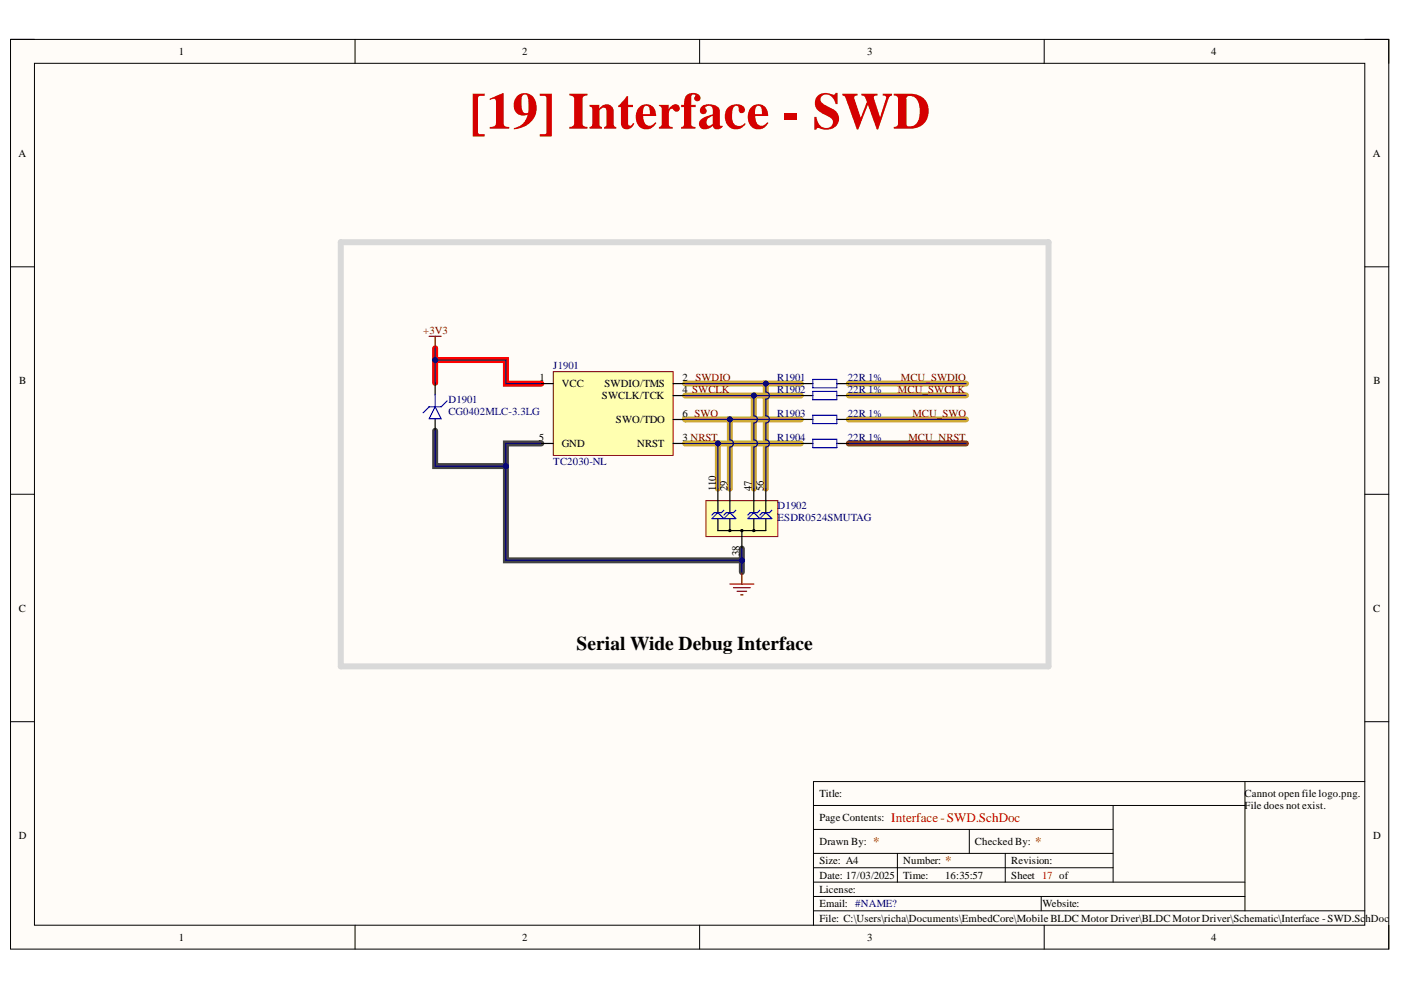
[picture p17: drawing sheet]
<svg xmlns="http://www.w3.org/2000/svg" width="297mm" height="210mm" viewBox="0 0 297 210" stroke-linecap="round" stroke-linejoin="round" font-family="sans-serif">
<defs><g id="words">
<text font-size="11" fill="#d50000" x="99.5" y="27.3">[19] Interface - SWD</text>
<text font-size="4.1" x="122.2" y="137.9">Serial Wide Debug Interface</text>
<g font-size="2.8" fill="#d50000">
<text x="185.1" y="179.4">*</text>
<text x="189" y="174.3">Interface-SWD.SchDoc</text>
<text x="219.5" y="179.4">*</text>
<text x="200.4" y="183.4">*</text>
</g>
<g font-size="2.3">
<text x="37.9" y="11.7">1</text>
<text x="110.7" y="11.7">2</text>
<text x="183.9" y="11.7">3</text>
<text x="256.8" y="11.7">4</text>
<text x="3.9" y="33.3">A</text>
<text x="291" y="33.3">A</text>
<text x="4.1" y="81.4">B</text>
<text x="114.4" y="80.9">1</text>
<text x="119.1" y="82.1">VCC</text>
<text x="128.1" y="82.1">SWDIO/TMS</text>
<text x="144.7" y="80.9">2 SWDIO</text>
<text x="144.7" y="83.4">4 SWCLK</text>
<text x="291.2" y="81.4">B</text>
<text x="127.6" y="84.7">SWCLK/TCK</text>
<text x="130.6" y="89.7">SWO/TDO</text>
<text x="144.7" y="88.5">6 SWO</text>
<text x="114.3" y="93.5">5</text>
<text x="119.1" y="94.8">GND</text>
<text x="135.1" y="94.8">NRST</text>
<text x="144.7" y="93.5">3 NRST</text>
<text x="151.7" y="104.1" transform="rotate(-90 151.7 104.1)">110</text>
<text x="154.3" y="104.1" transform="rotate(-90 154.3 104.1)">29</text>
<text x="159.4" y="104.1" transform="rotate(-90 159.4 104.1)">47</text>
<text x="161.9" y="104.1" transform="rotate(-90 161.9 104.1)">56</text>
<text x="156.8" y="117.9" transform="rotate(-90 156.8 117.9)">38</text>
<text x="4" y="129.7">C</text>
<text x="291.1" y="129.7">C</text>
<text x="173.7" y="169">Title:</text>
<text x="263.9" y="169">Cannot open file logo.png.</text>
<text x="263.9" y="171.6">File does not exist.</text>
<text x="4" y="177.9">D</text>
<text x="173.7" y="179.2">Drawn By:</text>
<text x="173.7" y="174.1">Page Contents:</text>
<text x="206.7" y="179.2">Checked By:</text>
<text x="291.1" y="177.9">D</text>
<text x="173.7" y="183.2">Size: A4</text>
<text x="191.5" y="183.2">Number:</text>
<text x="214.4" y="183.2">Revision:</text>
<text x="173.7" y="186.3">Date: 17/03/2025</text>
<text x="173.7" y="189.3">License:</text>
<text x="191.5" y="186.3">Time:</text>
<text x="200.4" y="186.3">16:35:57</text>
<text x="214.4" y="186.3">Sheet 17 of</text>
<text x="173.7" y="195.4">File: C:\Users\richa\Documents\EmbedCore\Mobile BLDC Motor Driver\BLDC Motor Driver\Schematic\Interface - SWD.SchDoc</text>
<text x="173.7" y="192.4">Email: #NAME?</text>
<text x="221" y="192.4">Website:</text>
<text x="37.9" y="199.5">1</text>
<text x="110.7" y="199.5">2</text>
<text x="183.9" y="199.5">3</text>
<text x="256.8" y="199.5">4</text>
</g>
<g font-size="2.3" fill="#800000">
<text x="89.7" y="70.8">+3V3</text>
<text x="190.4" y="83.4">MCU_SWCLK</text>
<text x="191" y="80.9">MCU_SWDIO</text>
<text x="193.4" y="88.5">MCU_SWO</text>
<text x="192.6" y="93.5">MCU_NRST</text>
</g>
<g font-size="2.3" fill="#000080">
<text x="117.3" y="78.3">J1901</text>
<text x="164.8" y="80.8">R1901</text>
<text x="164.8" y="83.3">R1902</text>
<text x="179.7" y="80.8">22R 1%</text>
<text x="179.7" y="83.3">22R 1%</text>
<text x="95.1" y="85.5">D1901</text>
<text x="95.1" y="88">CG0402MLC-3.3LG</text>
<text x="164.8" y="88.4">R1903</text>
<text x="179.7" y="88.4">22R 1%</text>
<text x="164.8" y="93.5">R1904</text>
<text x="179.7" y="93.5">22R 1%</text>
<text x="117.3" y="98.6">TC2030-NL</text>
<text x="164.8" y="108">D1902</text>
<text x="164.8" y="110.5">ESDR0524SMUTAG</text>
</g>
</g></defs>
<path d="M2.2 8.4h292.2v192.8h-292.2z" fill-rule="evenodd" fill="#fffcf8"/>
<path d="M2.2 8.4h292.2v192.8h-292.2z" fill="none" stroke="#000" stroke-width=".21"/>
<path d="M7.3 13.4h282.1v182.8h-282.1z" fill-rule="evenodd" fill="#fffcf8"/>
<g fill="none" stroke="#000" stroke-width=".21">
<path d="M2.2 8.3h5.1M7.3 13.4h282.1v182.8h-282.1zM75.3 8.3v5.1M148.3 8.3v5.1M221.4 8.4v5M289.4 8.4h5v5M2.2 56.6h5.1M289.4 56.6h5M2.2 104.8h5.1M289.4 104.8h5M2.2 153h5.1M289.4 153h5"/>
<path d="M172.5 175.9h63.5M172.5 170.8h91.5M205.5 175.9v5M236 170.8v16.2M264 165.7v27.4M289.4 165.7h-116.9v30.5M75.3 196.2v5M148.3 196.2v5M172.5 180.9h63.5M172.5 187h91.5M172.5 184h63.5M172.5 190.1h91.5"/>
<path d="M172.5 193.1h116.9M190.3 180.9v6.1M213.1 180.9v6.1M220.8 190.1v3M221.4 196.2v5M294.4 196.2v5"/>
</g>
<path d="M92.3 91.3v7.5h15M114.8 94h-7.5v24.8h50M157.3 116.3v5" fill="none" stroke="#434343" stroke-width="1.3"/>
<path d="M92.3 76.3h15v5h7.5M92.3 73.8v7.4" fill="none" stroke="#f00" stroke-width="1.3"/>
<path d="M145.3 83.9h14.5v19.7M145.3 94h6.9M145.3 81.3h17.1M154.7 88.9h-9.4M159.8 83.9h10M169.8 94h-17.6v9.6M169.8 88.9h-15.1v14.7M169.8 81.3h-7.4v22.3M180 81.3h24.8M180 83.8h24.8M180 88.9h24.8" fill="none" stroke="#cda934" stroke-width="1.3"/>
<path d="M180 94h24.8" fill="none" stroke="#783f04" stroke-width="1.3"/>
<path d="M149.7 106.2h15.2v7.6h-15.2z" fill-rule="evenodd" fill="#ffffb0"/>
<path d="M149.7 106.2h15.2v7.6h-15.2z" fill="none" stroke="#800000" stroke-width=".21"/>
<g fill="none" stroke="#000" stroke-width=".25">
<path d="M92.3 81.2v2.5M92.3 88.8v2.5M152.2 103.6v5.1M152.2 110v2.5h10.2v-2.5M154.7 103.6v5.1M154.7 110v2.5M157.3 112.5v3.8M159.8 103.6v5.1M159.8 110v2.5M162.4 103.6v5.1"/>
<circle cx="154.7" cy="112.5" r=".19"/>
<circle cx="157.3" cy="112.5" r=".19"/>
<circle cx="159.8" cy="112.5" r=".19"/>
</g>
<path d="M92.3 86.2l1.2 2.6h-2.5zM92.3 83.7v2.5M94.8 85l-1.3 1.2h-2.5l-1.3 1.3M150.9 110l1.3-1.3 1.3 1.3 1.2-1.3 1.3 1.3zM153.5 108.2l-.5 .5h-1.6l-.5 .5M156 108.2l-.5 .5h-1.5l-.5 .5M158.6 110l1.2-1.3 1.3 1.3 1.3-1.3 1.2 1.3zM161.1 108.2l-.5 .5h-1.5l-.5 .5M163.6 108.2l-.5 .5h-1.5l-.5 .5" fill="none" stroke="#00f" stroke-width=".25"/>
<path d="M91 71.3h2.5M92.3 71.3v2.5M154.7 123.8h5.1M155.5 124.6h3.6M156.3 125.4h2M157 126.1h.5M157.3 121.3v2.5" fill="none" stroke="#800000" stroke-width=".25"/>
<path d="M92.3 91.3v7.5h15" fill="none" stroke="#000080" stroke-width=".25"/>
<circle cx="107.3" cy="98.8" r=".51" fill="#000080"/>
<circle cx="107.3" cy="98.8" r=".51" fill="none" stroke="#000080" stroke-width=".21"/>
<path d="M92.3 76.3h15v5h7.5" fill="none" stroke="#000080" stroke-width=".25"/>
<circle cx="92.3" cy="76.3" r=".51" fill="#000080"/>
<circle cx="92.3" cy="76.3" r=".51" fill="none" stroke="#000080" stroke-width=".21"/>
<path d="M114.8 94h-7.5v24.8h50M180 81.3h24.8M180 83.8h24.8M180 88.9h24.8M180 94h24.8" fill="none" stroke="#000080" stroke-width=".25"/>
<circle cx="107.3" cy="98.8" r=".51" fill="#000080"/>
<circle cx="107.3" cy="98.8" r=".51" fill="none" stroke="#000080" stroke-width=".21"/>
<circle cx="157.3" cy="118.8" r=".51" fill="#000080"/>
<circle cx="157.3" cy="118.8" r=".51" fill="none" stroke="#000080" stroke-width=".21"/>
<path d="M92.3 73.8v7.4" fill="none" stroke="#000080" stroke-width=".25"/>
<circle cx="92.3" cy="76.3" r=".51" fill="#000080"/>
<circle cx="92.3" cy="76.3" r=".51" fill="none" stroke="#000080" stroke-width=".21"/>
<path d="M157.3 116.3v5" fill="none" stroke="#000080" stroke-width=".25"/>
<circle cx="157.3" cy="118.8" r=".51" fill="#000080"/>
<circle cx="157.3" cy="118.8" r=".51" fill="none" stroke="#000080" stroke-width=".21"/>
<path d="M72.3 51.4h150v89.9h-150z" fill="none" stroke="#d9d9d9" stroke-width="1.3"/>
<path d="M117.3 78.8h25.4v17.8h-25.4z" fill-rule="evenodd" fill="#ffffb0"/>
<path d="M117.3 78.8h25.4v17.8h-25.4z" fill="none" stroke="#800000" stroke-width=".21"/>
<g fill="none" stroke="#000" stroke-width=".25">
<path d="M114.8 81.3h2.5M114.8 94h2.5M142.7 81.3h2.6M142.7 94h2.6M142.7 83.9h2.6M142.7 88.9h2.6M169.8 81.3h2.5M169.8 94h2.5M169.8 83.9h2.5M169.8 88.9h2.5M177.4 94h2.6M177.4 83.9h2.6"/>
<path d="M177.4 88.9h2.6M177.4 81.3h2.6"/>
</g>
<path d="M172.3 80.4h5.1v1.8h-5.1zM172.3 83h5.1v1.8h-5.1zM172.3 88h5.1v1.8h-5.1zM172.3 93.1h5.1v1.8h-5.1z" fill="none" stroke="#00f" stroke-width=".25"/>
<path d="M159.8 83.9h10" fill="none" stroke="#000080" stroke-width=".25"/>
<circle cx="159.8" cy="83.9" r=".51" fill="#000080"/>
<circle cx="159.8" cy="83.9" r=".51" fill="none" stroke="#000080" stroke-width=".21"/>
<path d="M145.3 94h6.9" fill="none" stroke="#000080" stroke-width=".25"/>
<circle cx="152.2" cy="94" r=".51" fill="#000080"/>
<circle cx="152.2" cy="94" r=".51" fill="none" stroke="#000080" stroke-width=".21"/>
<path d="M169.8 94h-17.6v9.6" fill="none" stroke="#000080" stroke-width=".25"/>
<circle cx="152.2" cy="94" r=".51" fill="#000080"/>
<circle cx="152.2" cy="94" r=".51" fill="none" stroke="#000080" stroke-width=".21"/>
<path d="M154.7 88.9h-9.4" fill="none" stroke="#000080" stroke-width=".25"/>
<circle cx="154.7" cy="88.9" r=".51" fill="#000080"/>
<circle cx="154.7" cy="88.9" r=".51" fill="none" stroke="#000080" stroke-width=".21"/>
<path d="M169.8 88.9h-15.1v4.4a.76 .76 0 0 1 .8 .7 .76 .76 0 0 1-.8 .8v8.8" fill="none" stroke="#000080" stroke-width=".25"/>
<circle cx="154.7" cy="88.9" r=".51" fill="#000080"/>
<circle cx="154.7" cy="88.9" r=".51" fill="none" stroke="#000080" stroke-width=".21"/>
<path d="M145.3 83.9h14.5v4.3a.76 .76 0 0 1 .8 .7 .76 .76 0 0 1-.8 .8v3.6a.76 .76 0 0 1 .8 .7 .76 .76 0 0 1-.8 .8v8.8" fill="none" stroke="#000080" stroke-width=".25"/>
<circle cx="159.8" cy="83.9" r=".51" fill="#000080"/>
<circle cx="159.8" cy="83.9" r=".51" fill="none" stroke="#000080" stroke-width=".21"/>
<path d="M169.8 81.3h-7.4v1.8a.76 .76 0 0 1 .7 .8 .76 .76 0 0 1-.7 .7v3.6a.76 .76 0 0 1 .7 .7 .76 .76 0 0 1-.7 .8v3.6a.76 .76 0 0 1 .7 .7 .76 .76 0 0 1-.7 .8v8.8" fill="none" stroke="#000080" stroke-width=".25"/>
<circle cx="162.4" cy="81.3" r=".51" fill="#000080"/>
<circle cx="162.4" cy="81.3" r=".51" fill="none" stroke="#000080" stroke-width=".21"/>
<path d="M145.3 81.3h17.1" fill="none" stroke="#000080" stroke-width=".25"/>
<circle cx="162.4" cy="81.3" r=".51" fill="#000080"/>
<circle cx="162.4" cy="81.3" r=".51" fill="none" stroke="#000080" stroke-width=".21"/>
<use href="#words"/>
</svg>
